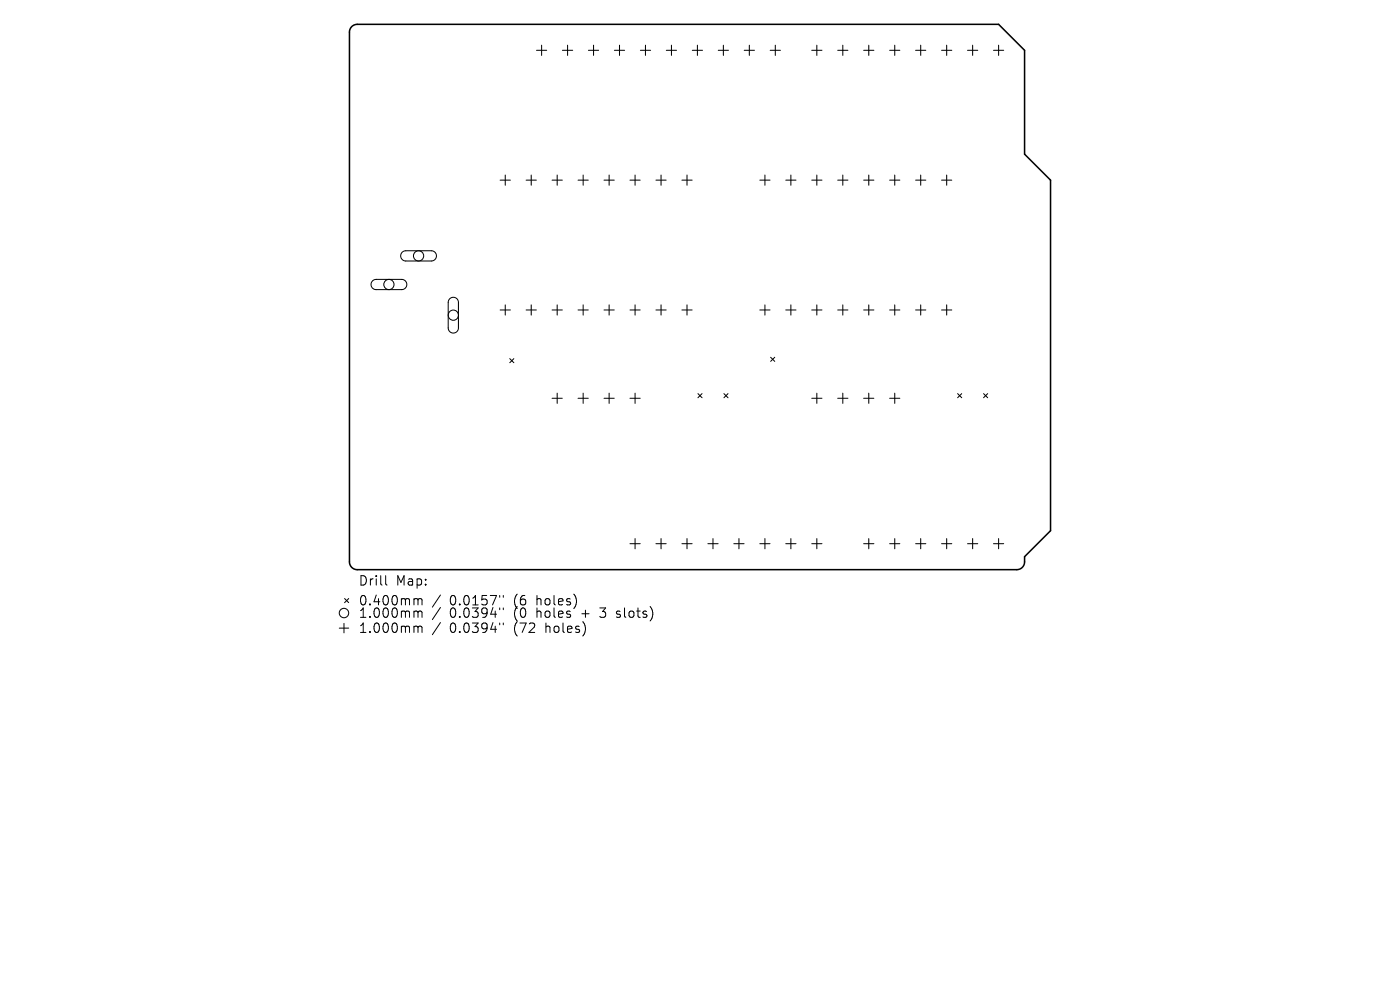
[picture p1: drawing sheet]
<svg xmlns="http://www.w3.org/2000/svg" width="297mm" height="210mm" viewBox="0 0 297 210" stroke-linecap="round" stroke-linejoin="round" font-family="sans-serif">
<defs><g id="words">
<g font-size="2.8">
<text x="76" y="124.5">Drill</text>
<text x="84" y="124.5">Map:</text>
<text x="76" y="128.7">0.400mm</text>
<text x="76" y="131.3">1.000mm</text>
<text x="95.4" y="128.7">0.0157&quot;</text>
<text x="95.4" y="131.3">0.0394&quot;</text>
<text x="109.1" y="128.7">(6</text>
<text x="109.1" y="131.3">(0</text>
<text x="114.1" y="128.7">holes)</text>
<text x="114.1" y="131.3">holes</text>
<text x="123.8" y="131.3">+</text>
<text x="128" y="131.3">3</text>
<text x="131.7" y="131.3">slots)</text>
<text x="76" y="134.5">1.000mm</text>
<text x="95.4" y="134.5">0.0394&quot;</text>
<text x="109.1" y="134.5">(72</text>
<text x="116" y="134.5">holes)</text>
</g>
</g></defs>
<path d="M74.6 5.6l.5-.3 .7-.1h136l5.6 5.5v22l5.5 5.5v74.4l-5.5 5.5v1.1a1.65 1.65 0 0 1-1.7 1.6h-139.9a1.65 1.65 0 0 1-1.7-1.6v-112.4l.1-.6z" fill="none" stroke="#000" stroke-width=".33"/>
<g fill="none" stroke="#000" stroke-width=".22">
<path d="M113.8 10.7h2.2M114.9 9.6v2.2M119.3 10.7h2.2M120.4 9.6v2.2M124.8 10.7h2.2M125.9 9.6v2.2M130.3 10.7h2.2M131.4 9.6v2.2M135.8 10.7h2.2M136.9 9.6v2.2M141.4 10.7h2.1M142.4 9.6v2.2"/>
<path d="M146.9 10.7h2.1M148 9.6v2.2M152.4 10.7h2.1M153.5 9.6v2.2M157.9 10.7h2.2M159 9.6v2.2M163.4 10.7h2.2M164.5 9.6v2.2M172.2 10.7h2.2M173.3 9.6v2.2M177.7 10.7h2.2M178.8 9.6v2.2"/>
<path d="M183.2 10.7h2.2M184.3 9.6v2.2M188.7 10.7h2.2M189.8 9.6v2.2M194.2 10.7h2.2M195.3 9.6v2.2M199.7 10.7h2.2M200.8 9.6v2.2M205.3 10.7h2.1M206.3 9.6v2.2M210.8 10.7h2.1M211.8 9.6v2.2"/>
<path d="M106.1 38.2h2.2M107.2 37.1v2.2M111.6 38.2h2.2M112.7 37.1v2.2M117.1 38.2h2.2M118.2 37.1v2.2M122.6 38.2h2.2M123.7 37.1v2.2M128.1 38.2h2.2M129.2 37.1v2.2M133.6 38.2h2.2M134.7 37.1v2.2"/>
<path d="M139.2 38.2h2.1M140.2 37.1v2.2M144.7 38.2h2.1M145.7 37.1v2.2M161.2 38.2h2.2M162.3 37.1v2.2M166.7 38.2h2.2M167.8 37.1v2.2M172.2 38.2h2.2M173.3 37.1v2.2M177.7 38.2h2.2M178.8 37.1v2.2"/>
<path d="M183.2 38.2h2.2M184.3 37.1v2.2M188.7 38.2h2.2M189.8 37.1v2.2M194.2 38.2h2.2M195.3 37.1v2.2M199.7 38.2h2.2M200.8 37.1v2.2M79 59.6l.7-.3h5.5a1.08 1.08 0 0 1 1.1 1.1 1.08 1.08 0 0 1-1.1 1h-5.4a1.08 1.08 0 0 1-1-.6 1.08 1.08 0 0 1 .2-1.2zM85.3 53.5l.7-.3h5.5a1.08 1.08 0 0 1 1.1 1.1 1.08 1.08 0 0 1-1.1 1.1h-5.4a1.08 1.08 0 0 1-1-.7 1.08 1.08 0 0 1 .2-1.2zM95.4 63.4a1.08 1.08 0 0 1 1.2-.3 1.08 1.08 0 0 1 .7 1v5.5a1.08 1.08 0 0 1-1.1 1.1 1.08 1.08 0 0 1-1.1-1.1v-5.5zM106.1 65.8h2.2"/>
<path d="M107.2 64.7v2.1M108.1 76.1l.9 .8M109 76.1l-.9 .8M111.6 65.8h2.2M112.7 64.7v2.1M117.1 65.8h2.2M118.2 64.7v2.1M122.6 65.8h2.2M123.7 64.7v2.1M128.1 65.8h2.2M129.2 64.7v2.1M133.6 65.8h2.2"/>
<path d="M134.7 64.7v2.1M139.2 65.8h2.1M140.2 64.7v2.1M144.7 65.8h2.1M145.7 64.7v2.1M161.2 65.8h2.2M162.3 64.7v2.1M163.5 75.8l.9 .9M164.4 75.8l-.9 .9M166.7 65.8h2.2M167.8 64.7v2.1M172.2 65.8h2.2"/>
<path d="M173.3 64.7v2.1M177.7 65.8h2.2M178.8 64.7v2.1M183.2 65.8h2.2M184.3 64.7v2.1M188.7 65.8h2.2M189.8 64.7v2.1M194.2 65.8h2.2M195.3 64.7v2.1M199.7 65.8h2.2M200.8 64.7v2.1M117.1 84.5h2.2"/>
<path d="M118.2 83.4v2.2M122.6 84.5h2.2M123.7 83.4v2.2M128.1 84.5h2.2M129.2 83.4v2.2M133.6 84.5h2.2M134.7 83.4v2.2M148.1 83.5l.8 .9M148.9 83.5l-.8 .9M153.6 83.5l.8 .9M154.4 83.5l-.8 .9M172.2 84.5h2.2"/>
<path d="M173.3 83.4v2.2M177.7 84.5h2.2M178.8 83.4v2.2M183.2 84.5h2.2M184.3 83.4v2.2M188.7 84.5h2.2M189.8 83.4v2.2M203.2 83.5l.8 .9M204 83.5l-.8 .9M208.7 83.5l.8 .9M209.5 83.5l-.8 .9M133.6 115.3h2.2"/>
<path d="M134.7 114.2v2.2M139.2 115.3h2.1M140.2 114.2v2.2M144.7 115.3h2.1M145.7 114.2v2.2M150.2 115.3h2.1M151.3 114.2v2.2M155.7 115.3h2.1M156.8 114.2v2.2M161.2 115.3h2.2M162.3 114.2v2.2M166.7 115.3h2.2"/>
<path d="M167.8 114.2v2.2M172.2 115.3h2.2M173.3 114.2v2.2M183.2 115.3h2.2M184.3 114.2v2.2M188.7 115.3h2.2M189.8 114.2v2.2M194.2 115.3h2.2M195.3 114.2v2.2M199.7 115.3h2.2M200.8 114.2v2.2M205.3 115.3h2.1"/>
<path d="M206.3 114.2v2.2M210.8 115.3h2.1M211.8 114.2v2.2M72 133.2h2M73 132.2v2M73.1 127l.9 .8M74 127l-.9 .8"/>
<circle cx="88.8" cy="54.3" r="1.08"/>
<circle cx="82.5" cy="60.4" r="1.08"/>
<circle cx="96.2" cy="66.9" r="1.08"/>
<circle cx="73" cy="130" r="1"/>
</g>
<g fill="none" stroke="#000" stroke-width=".21">
<path d="M81.8 122.1v1.7l.3 .3M88.1 127h.3l.3 .3M88.1 129.6h.3l.3 .3M88.1 132.8h.3l.3 .3M88.7 127.3l.3-.3 .4 .1 .1 1.2M88.7 127.3v1M88.7 129.9v1.1M88.7 133.1v1.1M88.7 129.9l.3-.3 .4 .1 .1 1.3M88.7 133.1l.3-.3 .4 .1 .1 1.3M93.4 126.2l-1.7 2.6M93.4 128.9l-1.7 2.5"/>
<path d="M93.4 132.1l-1.7 2.5M106 126.3v.4M106 129v.3M106 132.2v.3M106.8 126.3v.4M106.8 129v.3M106.8 132.2v.3M130.8 130.9l.2 .1M130.9 129.7v.5"/>
</g>
<use href="#words"/>
</svg>
